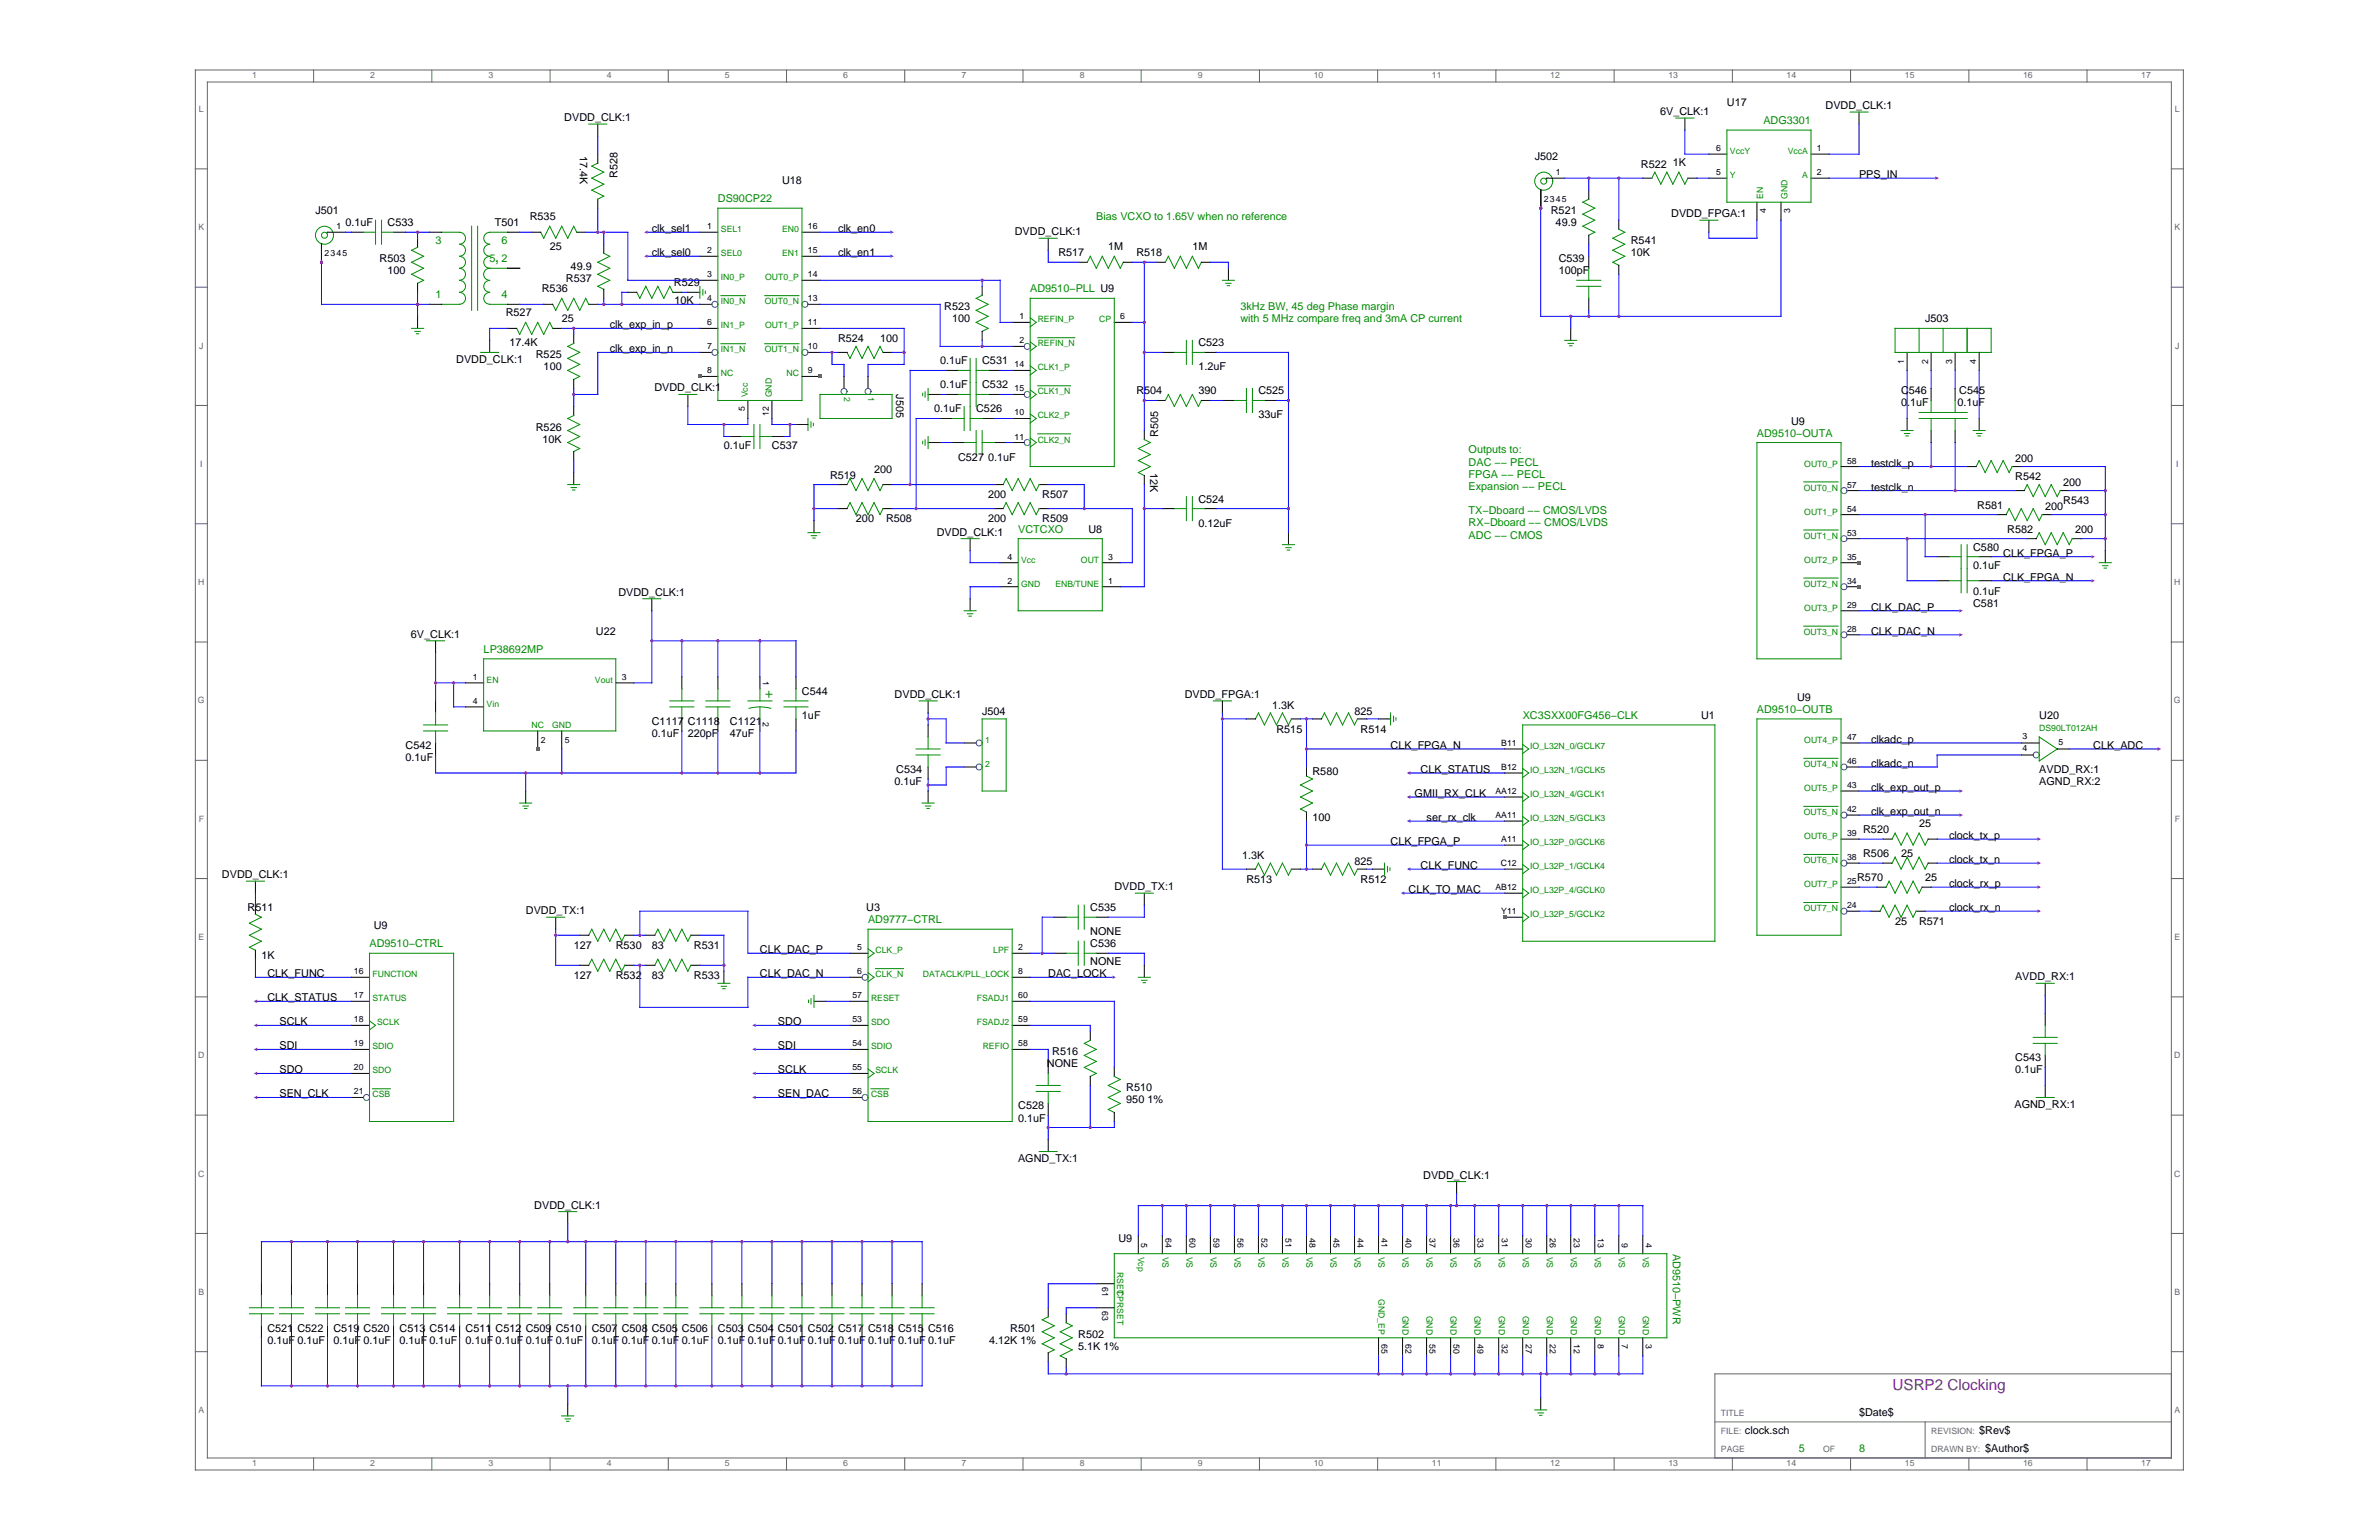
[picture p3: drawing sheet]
<svg xmlns="http://www.w3.org/2000/svg" width="432mm" height="279mm" viewBox="0 0 432 279" stroke-linecap="round" stroke-linejoin="round" font-family="sans-serif">
<defs><g id="words">
<text font-size="3" fill="#008b00" x="89.8" y="47.6">,</text>
<text font-size="2.8" fill="#f00" x="343.5" y="252.2">USRP2 Clocking</text>
<g font-size="2">
<text x="102.4" y="22">DVDD_CLK:1</text>
<text x="301.3" y="20.9">6V_CLK:1</text>
<text x="313.4" y="19.2">U17</text>
<text x="331.4" y="19.8">DVDD_CLK:1</text>
<text x="105.2" y="28.3" transform="rotate(90 105.2 28.3)">17.4K</text>
<text x="278.6" y="29.1">J502</text>
<text x="112.1" y="32.3" transform="rotate(-90 112.1 32.3)">R528</text>
<text x="142" y="33.4">U18</text>
<text x="297.8" y="30.5">R522</text>
<text x="303.6" y="30.1">1K</text>
<text x="337.4" y="32.3">PPS_IN</text>
<text x="57.3" y="38.9">J501</text>
<text x="62.7" y="41">0.1uF</text>
<text x="70.3" y="41">C533</text>
<text x="89.8" y="41">T501</text>
<text x="96.2" y="40">R535</text>
<text x="281.5" y="38.9">R521</text>
<text x="282.4" y="41">49.9</text>
<text x="303.3" y="39.4">DVDD_FPGA:1</text>
<text x="68.9" y="47.6">R503</text>
<text x="99.8" y="45.4">25</text>
<text x="118.3" y="42.1">clk_sel1</text>
<text x="118.3" y="46.5">clk_sel0</text>
<text x="152.1" y="46.5">clk_en1</text>
<text x="152.1" y="42.1">clk_en0</text>
<text x="184.2" y="42.7">DVDD_CLK:1</text>
<text x="192.1" y="46.5">R517</text>
<text x="201.2" y="45.4">1M</text>
<text x="206.3" y="46.5">R518</text>
<text x="216.4" y="45.4">1M</text>
<text x="282.9" y="47.6">C539</text>
<text x="296" y="44.3">R541</text>
<text x="296" y="46.5">10K</text>
<text x="70.3" y="49.8">100</text>
<text x="98.3" y="53">R536</text>
<text x="102.7" y="51.2">R537</text>
<text x="103.6" y="49">49.9</text>
<text x="122.3" y="51.9">R529</text>
<text x="282.9" y="49.8">100pF</text>
<text x="91.8" y="57.4">R527</text>
<text x="101.9" y="58.5">25</text>
<text x="110.7" y="59.6">clk_exp_in_p</text>
<text x="122.4" y="55.2">10K</text>
<text x="171.4" y="56.3">R523</text>
<text x="172.8" y="58.5">100</text>
<text x="349.4" y="58.5">J503</text>
<text x="82.8" y="65.9">DVDD_CLK:1</text>
<text x="92.5" y="62.8">17.4K</text>
<text x="97.3" y="65">R525</text>
<text x="110.7" y="63.9">clk_exp_in_n</text>
<text x="152.1" y="62.1">R524</text>
<text x="159.7" y="62">100</text>
<text x="217.5" y="62.8">C523</text>
<text x="98.7" y="67.2">100</text>
<text x="118.8" y="71">DVDD_CLK:1</text>
<text x="162.6" y="71.6" transform="rotate(90 162.6 71.6)">J505</text>
<text x="170.6" y="66.1">0.1uF</text>
<text x="170.6" y="70.5">0.1uF</text>
<text x="178.3" y="66.1">C531</text>
<text x="178.3" y="70.5">C532</text>
<text x="206.3" y="71.6">R504</text>
<text x="217.5" y="71.6">390</text>
<text x="217.5" y="67.2">1.2uF</text>
<text x="228.4" y="71.6">C525</text>
<text x="345.1" y="71.6">C546</text>
<text x="355.6" y="71.6">C545</text>
<text x="169.5" y="74.8">0.1uF</text>
<text x="177.2" y="74.8">C526</text>
<text x="228.4" y="75.9">33uF</text>
<text x="325.1" y="77">U9</text>
<text x="345.1" y="73.7">0.1uF</text>
<text x="355.3" y="73.7">0.1uF</text>
<text x="97.3" y="78.1">R526</text>
<text x="98.5" y="80.3">10K</text>
<text x="131.4" y="81.4">0.1uF</text>
<text x="140.1" y="81.4">C537</text>
<text x="173.9" y="83.6">C527 0.1uF</text>
<text x="210.2" y="79.2" transform="rotate(-90 210.2 79.2)">R505</text>
<text x="365.8" y="83.8">200</text>
<text x="150.7" y="86.8">R519</text>
<text x="158.6" y="85.7">200</text>
<text x="208.8" y="85.7" transform="rotate(90 208.8 85.7)">12K</text>
<text x="339.6" y="84.6">testclk_p</text>
<text x="339.6" y="89">testclk_n</text>
<text x="365.8" y="87.2">R542</text>
<text x="374.5" y="88.2">200</text>
<text x="155.4" y="94.7">200</text>
<text x="160.8" y="94.8">R508</text>
<text x="179.3" y="90.4">200</text>
<text x="179.3" y="94.7">200</text>
<text x="189.2" y="90.4">R507</text>
<text x="189.2" y="94.8">R509</text>
<text x="217.5" y="91.2">C524</text>
<text x="217.5" y="95.5">0.12uF</text>
<text x="358.9" y="92.3">R581</text>
<text x="371.2" y="92.6">200</text>
<text x="374.5" y="91.5">R543</text>
<text x="170" y="97.2">DVDD_CLK:1</text>
<text x="197.6" y="96.6">U8</text>
<text x="358.1" y="99.9">C580</text>
<text x="363.6" y="101">CLK_FPGA_P</text>
<text x="364.3" y="96.6">R582</text>
<text x="376.7" y="96.6">200</text>
<text x="358.1" y="103.2">0.1uF</text>
<text x="358.1" y="107.9">0.1uF</text>
<text x="363.6" y="105.4">CLK_FPGA_N</text>
<text x="112.2" y="108.1">DVDD_CLK:1</text>
<text x="339.6" y="110.8">CLK_DAC_P</text>
<text x="358.1" y="110.1">C581</text>
<text x="74.6" y="115.7">6V_CLK:1</text>
<text x="108.2" y="115.2">U22</text>
<text x="339.6" y="115.2">CLK_DAC_N</text>
<text x="118.3" y="131.5">C1117</text>
<text x="124.8" y="131.5">C1118</text>
<text x="132.5" y="131.5">C1121</text>
<text x="145.6" y="126.1">C544</text>
<text x="145.6" y="130.4">1uF</text>
<text x="162.4" y="126.6">DVDD_CLK:1</text>
<text x="178.3" y="129.7">J504</text>
<text x="215" y="126.6">DVDD_FPGA:1</text>
<text x="230.9" y="128.6">1.3K</text>
<text x="245.8" y="129.6">825</text>
<text x="308.7" y="130.4">U1</text>
<text x="326.2" y="127.2">U9</text>
<text x="370.1" y="130.4">U20</text>
<text x="73.6" y="135.9">C542</text>
<text x="118.3" y="133.7">0.1uF</text>
<text x="124.8" y="133.7">220pF</text>
<text x="132.5" y="133.7">47uF</text>
<text x="231.7" y="132.9">R515</text>
<text x="246.9" y="132.9">R514</text>
<text x="252.4" y="135.9">CLK_FPGA_N</text>
<text x="339.6" y="134.8">clkadc_p</text>
<text x="379.9" y="135.9">CLK_ADC</text>
<text x="73.6" y="138.1">0.1uF</text>
<text x="162.3" y="142.4">0.1uF</text>
<text x="162.7" y="140.2">C534</text>
<text x="238.2" y="140.6">R580</text>
<text x="257.8" y="140.2">CLK_STATUS</text>
<text x="339.6" y="143.5">clk_exp_out_p</text>
<text x="339.6" y="139.2">clkadc_n</text>
<text x="370.1" y="140.2">AVDD_RX:1</text>
<text x="370.1" y="142.4">AGND_RX:2</text>
<text x="238.2" y="149">100</text>
<text x="256.8" y="144.6">GMII_RX_CLK</text>
<text x="258.9" y="149">ser_rx_clk</text>
<text x="339.6" y="147.9">clk_exp_out_n</text>
<text x="225.5" y="155.8">1.3K</text>
<text x="252.4" y="153.3">CLK_FPGA_P</text>
<text x="338.2" y="155.5">R506</text>
<text x="338.2" y="151.1">R520</text>
<text x="345.1" y="155.5">25</text>
<text x="348.3" y="150.1">25</text>
<text x="353.8" y="152.2">clock_tx_p</text>
<text x="40.3" y="159.3">DVDD_CLK:1</text>
<text x="202.3" y="161.5">DVDD_TX:1</text>
<text x="226.2" y="160.2">R513</text>
<text x="245.8" y="156.9">825</text>
<text x="246.9" y="160.2">R512</text>
<text x="257.8" y="157.7">CLK_FUNC</text>
<text x="337.1" y="159.9">R570</text>
<text x="349.4" y="159.9">25</text>
<text x="353.8" y="156.6">clock_tx_n</text>
<text x="353.8" y="161">clock_rx_p</text>
<text x="44.9" y="165.3">R511</text>
<text x="95.5" y="165.9">DVDD_TX:1</text>
<text x="157.2" y="165.3">U3</text>
<text x="197.9" y="165.3">C535</text>
<text x="255.7" y="162">CLK_TO_MAC</text>
<text x="344" y="167.8">25</text>
<text x="348.3" y="167.8">R571</text>
<text x="353.8" y="165.3">clock_rx_n</text>
<text x="67.8" y="168.6">U9</text>
<text x="104.1" y="172.1">127</text>
<text x="111.8" y="172.2">R530</text>
<text x="118.3" y="172.1">83</text>
<text x="125.9" y="172.2">R531</text>
<text x="137.9" y="172.9">CLK_DAC_P</text>
<text x="197.9" y="171.9">C536</text>
<text x="197.9" y="169.7">NONE</text>
<text x="47.4" y="174">1K</text>
<text x="48.5" y="177.3">CLK_FUNC</text>
<text x="104.1" y="177.6">127</text>
<text x="111.8" y="177.6">R532</text>
<text x="118.3" y="177.6">83</text>
<text x="125.9" y="177.6">R533</text>
<text x="137.9" y="177.3">CLK_DAC_N</text>
<text x="190.3" y="177.3">DAC_LOCK</text>
<text x="197.9" y="175.1">NONE</text>
<text x="365.7" y="177.9">AVDD_RX:1</text>
<text x="48.5" y="181.7">CLK_STATUS</text>
<text x="50.7" y="186">SCLK</text>
<text x="50.7" y="190.4">SDI</text>
<text x="141.2" y="186">SDO</text>
<text x="141.2" y="190.4">SDI</text>
<text x="191" y="191.5">R516</text>
<text x="50.7" y="194.8">SDO</text>
<text x="141.2" y="194.8">SCLK</text>
<text x="190" y="193.7">NONE</text>
<text x="365.8" y="192.6">C543</text>
<text x="365.8" y="194.8">0.1uF</text>
<text x="50.7" y="199.1">SEN_CLK</text>
<text x="141.2" y="199.1">SEN_DAC</text>
<text x="184.8" y="201.3">C528</text>
<text x="184.8" y="203.5">0.1uF</text>
<text x="204.4" y="198">R510</text>
<text x="204.4" y="200.2">950 1%</text>
<text x="365.6" y="201.1">AGND_RX:1</text>
<text x="184.8" y="210.9">AGND_TX:1</text>
<text x="258.3" y="213.8">DVDD_CLK:1</text>
<text x="97" y="219.3">DVDD_CLK:1</text>
<text x="203" y="225.3">U9</text>
<text x="48.5" y="241.6">C521</text>
<text x="48.5" y="243.8">0.1uF 0.1uF</text>
<text x="54" y="241.6">C522</text>
<text x="60.5" y="241.6">C519</text>
<text x="60.5" y="243.8">0.1uF 0.1uF</text>
<text x="66" y="241.6">C520</text>
<text x="72.5" y="241.6">C513</text>
<text x="72.5" y="243.8">0.1uF 0.1uF</text>
<text x="78" y="241.6">C514</text>
<text x="84.5" y="241.6">C511</text>
<text x="84.5" y="243.8">0.1uF 0.1uF 0.1uF 0.1uF</text>
<text x="90" y="241.6">C512</text>
<text x="95.4" y="241.6">C509</text>
<text x="100.9" y="241.6">C510</text>
<text x="107.4" y="241.6">C507</text>
<text x="107.4" y="243.8">0.1uF 0.1uF 0.1uF 0.1uF</text>
<text x="112.9" y="241.6">C508</text>
<text x="118.3" y="241.6">C505</text>
<text x="123.8" y="241.6">C506</text>
<text x="130.3" y="241.6">C503</text>
<text x="130.3" y="243.8">0.1uF 0.1uF 0.1uF 0.1uF 0.1uF 0.1uF 0.1uF 0.1uF</text>
<text x="135.8" y="241.6">C504</text>
<text x="141.2" y="241.6">C501</text>
<text x="146.7" y="241.6">C502</text>
<text x="152.1" y="241.6">C517</text>
<text x="157.6" y="241.6">C518</text>
<text x="163" y="241.6">C515</text>
<text x="168.5" y="241.6">C516</text>
<text x="179.5" y="243.8">4.12K 1%</text>
<text x="183.4" y="241.6">R501</text>
<text x="195.7" y="242.7">R502</text>
<text x="195.7" y="244.9">5.1K 1%</text>
<text x="337.4" y="256.9">$Date$</text>
<text x="316.7" y="260.2">clock.sch</text>
<text x="359.2" y="260.2">$Rev$</text>
<text x="360.3" y="263.4">$Author$</text>
</g>
<g font-size="2" fill="#008b00">
<text x="320.1" y="22.5">ADG3301</text>
<text x="130.3" y="36.7">DS90CP22</text>
<text x="199" y="40">Bias VCXO to 1.65V when no reference</text>
<text x="79.1" y="44.3">3</text>
<text x="88.9" y="47.6">5</text>
<text x="91.1" y="44.3">6</text>
<text x="91.1" y="47.6">2</text>
<text x="187" y="53">AD9510−PLL U9</text>
<text x="79.1" y="54.1">1</text>
<text x="91.1" y="54.1">4</text>
<text x="225.1" y="56.3">3kHz BW, 45 deg Phase margin</text>
<text x="225.1" y="58.5">with 5 MHz compare freq and 3mA CP current</text>
<text x="266.6" y="82.3">Outputs to:</text>
<text x="318.9" y="79.2">AD9510−OUTA</text>
<text x="266.6" y="84.5">DAC −− PECL</text>
<text x="266.6" y="86.7">FPGA −− PECL</text>
<text x="266.6" y="88.9">Expansion −− PECL</text>
<text x="266.6" y="93.3">TX−Dboard −− CMOS/LVDS</text>
<text x="266.6" y="95.5">RX−Dboard −− CMOS/LVDS</text>
<text x="184.8" y="96.6">VCTCXO</text>
<text x="266.6" y="97.7">ADC −− CMOS</text>
<text x="87.8" y="118.4">LP38692MP</text>
<text x="276.4" y="130.4">XC3SXX00FG456−CLK</text>
<text x="318.9" y="129.3">AD9510−OUTB</text>
<text x="157.6" y="167.5">AD9777−CTRL</text>
<text x="67.1" y="171.9">AD9510−CTRL</text>
<text x="303.6" y="227.5" transform="rotate(90 303.6 227.5)">AD9510−PWR</text>
<text x="326.5" y="263.4">5</text>
<text x="337.4" y="263.4">8</text>
</g>
<g font-size="1.6" fill="#666">
<text x="45.7" y="14.2">1</text>
<text x="67.2" y="14.2">2</text>
<text x="88.7" y="14.2">3</text>
<text x="110.1" y="14.2">4</text>
<text x="131.6" y="14.2">5</text>
<text x="153" y="14.2">6</text>
<text x="174.5" y="14.2">7</text>
<text x="196" y="14.2">8</text>
<text x="217.4" y="14.2">9</text>
<text x="238.4" y="14.2">10</text>
<text x="259.9" y="14.2">11</text>
<text x="281.4" y="14.2">12</text>
<text x="302.8" y="14.2">13</text>
<text x="324.3" y="14.2">14</text>
<text x="345.7" y="14.2">15</text>
<text x="367.2" y="14.2">16</text>
<text x="388.7" y="14.2">17</text>
<text x="36.1" y="20.3">L</text>
<text x="394.8" y="20.3">L</text>
<text x="36" y="41.8">K</text>
<text x="394.7" y="41.8">K</text>
<text x="36.2" y="63.2">J</text>
<text x="394.8" y="63.2">J</text>
<text x="36.3" y="84.7">I</text>
<text x="395" y="84.7">I</text>
<text x="36" y="106.2">H</text>
<text x="394.6" y="106.2">H</text>
<text x="35.9" y="127.6">G</text>
<text x="394.6" y="127.6">G</text>
<text x="36.1" y="149.1">F</text>
<text x="394.7" y="149.1">F</text>
<text x="36" y="170.5">E</text>
<text x="394.7" y="170.5">E</text>
<text x="36" y="192">D</text>
<text x="394.6" y="192">D</text>
<text x="36" y="213.5">C</text>
<text x="394.6" y="213.5">C</text>
<text x="36" y="234.9">B</text>
<text x="394.7" y="234.9">B</text>
<text x="36" y="256.4">A</text>
<text x="312.4" y="256.9">TITLE</text>
<text x="394.7" y="256.4">A</text>
<text x="312.4" y="260.2">FILE:</text>
<text x="312.4" y="263.4">PAGE</text>
<text x="330.9" y="263.4">OF</text>
<text x="350.5" y="260.2">REVISION:</text>
<text x="350.5" y="263.4">DRAWN BY:</text>
<text x="45.7" y="266">1</text>
<text x="67.2" y="266">2</text>
<text x="88.7" y="266">3</text>
<text x="110.1" y="266">4</text>
<text x="131.6" y="266">5</text>
<text x="153" y="266">6</text>
<text x="174.5" y="266">7</text>
<text x="196" y="266">8</text>
<text x="217.4" y="266">9</text>
<text x="238.4" y="266">10</text>
<text x="259.9" y="266">11</text>
<text x="281.4" y="266">12</text>
<text x="302.8" y="266">13</text>
<text x="324.3" y="266">14</text>
<text x="345.7" y="266">15</text>
<text x="367.2" y="266">16</text>
<text x="388.7" y="266">17</text>
</g>
<g font-size="1.6">
<text x="311.5" y="27.4">6</text>
<text x="329.8" y="27.4">1</text>
<text x="282.4" y="31.8">1</text>
<text x="311.5" y="31.8">5</text>
<text x="329.8" y="31.8">2</text>
<text x="61.1" y="41.6">1</text>
<text x="128.3" y="41.6">1</text>
<text x="146.7" y="41.6">16</text>
<text x="280.2" y="36.7">2345</text>
<text x="320.5" y="38.6" transform="rotate(-90 320.5 38.6)">4</text>
<text x="324.9" y="38.6" transform="rotate(-90 324.9 38.6)">3</text>
<text x="58.9" y="46.5">2345</text>
<text x="128.3" y="45.9">2</text>
<text x="146.7" y="45.9">15</text>
<text x="128.3" y="50.3">3</text>
<text x="146.7" y="50.3">14</text>
<text x="128.3" y="54.7">4</text>
<text x="128.3" y="59">6</text>
<text x="146.7" y="54.7">13</text>
<text x="146.7" y="59">11</text>
<text x="185" y="57.9">1</text>
<text x="203.3" y="57.9">6</text>
<text x="128.3" y="63.4">7</text>
<text x="146.7" y="63.4">10</text>
<text x="185" y="62.3">2</text>
<text x="128.3" y="67.8">8</text>
<text x="146.7" y="67.8">9</text>
<text x="184.1" y="66.7">14</text>
<text x="184.1" y="71">15</text>
<text x="345.6" y="66.1" transform="rotate(-90 345.6 66.1)">1</text>
<text x="350" y="66.1" transform="rotate(-90 350 66.1)">2</text>
<text x="354.3" y="66.1" transform="rotate(-90 354.3 66.1)">3</text>
<text x="358.7" y="66.1" transform="rotate(-90 358.7 66.1)">4</text>
<text x="135.2" y="74.6" transform="rotate(-90 135.2 74.6)">5</text>
<text x="139.6" y="75.5" transform="rotate(-90 139.6 75.5)">12</text>
<text x="184.1" y="75.4">10</text>
<text x="184.1" y="79.7">11</text>
<text x="335.2" y="84.1">58</text>
<text x="335.2" y="88.5">57</text>
<text x="335.2" y="92.8">54</text>
<text x="182.8" y="101.5">4</text>
<text x="201.2" y="101.5">3</text>
<text x="335.2" y="97.2">53</text>
<text x="335.2" y="101.5">35</text>
<text x="182.8" y="105.9">2</text>
<text x="201.2" y="105.9">1</text>
<text x="335.2" y="105.9">34</text>
<text x="335.2" y="110.3">29</text>
<text x="335.2" y="114.6">28</text>
<text x="85.8" y="123.3">1</text>
<text x="112.9" y="123.3">3</text>
<text x="138.5" y="123.6" transform="rotate(90 138.5 123.6)">1</text>
<text x="85.8" y="127.7">4</text>
<text x="138.5" y="131" transform="rotate(90 138.5 131)">2</text>
<text x="98.1" y="134.8">2</text>
<text x="102.5" y="134.8">5</text>
<text x="272.5" y="135.3">B11</text>
<text x="335.2" y="134.2">47</text>
<text x="367.1" y="134.1">3</text>
<text x="367.1" y="136.3">4</text>
<text x="373.6" y="135.2">5</text>
<text x="272.5" y="139.7">B12</text>
<text x="335.2" y="138.6">46</text>
<text x="335.2" y="143">43</text>
<text x="271.4" y="144.1">AA12</text>
<text x="271.4" y="148.4">AA11</text>
<text x="335.2" y="147.3">42</text>
<text x="272.5" y="152.8">A11</text>
<text x="335.2" y="151.7">39</text>
<text x="271.4" y="161.5">AB12</text>
<text x="272.4" y="157.1">C12</text>
<text x="335.2" y="156.1">38</text>
<text x="335.2" y="160.4">25</text>
<text x="272.5" y="165.9">Y11</text>
<text x="335.2" y="164.8">24</text>
<text x="155.6" y="172.4">5</text>
<text x="184.8" y="172.4">2</text>
<text x="64.2" y="176.8">16</text>
<text x="155.6" y="176.8">6</text>
<text x="184.8" y="176.8">8</text>
<text x="64.2" y="181.1">17</text>
<text x="64.2" y="185.5">18</text>
<text x="154.7" y="181.1">57</text>
<text x="154.7" y="185.5">53</text>
<text x="184.8" y="181.1">60</text>
<text x="184.8" y="185.5">59</text>
<text x="64.2" y="189.8">19</text>
<text x="154.7" y="189.8">54</text>
<text x="184.8" y="189.8">58</text>
<text x="64.2" y="194.2">20</text>
<text x="154.7" y="194.2">55</text>
<text x="64.2" y="198.6">21</text>
<text x="154.7" y="198.6">56</text>
<text x="207.2" y="225.5" transform="rotate(90 207.2 225.5)">5</text>
<text x="211.5" y="224.6" transform="rotate(90 211.5 224.6)">64</text>
<text x="215.9" y="224.6" transform="rotate(90 215.9 224.6)">60</text>
<text x="220.2" y="224.6" transform="rotate(90 220.2 224.6)">59</text>
<text x="224.6" y="224.6" transform="rotate(90 224.6 224.6)">56</text>
<text x="229" y="224.6" transform="rotate(90 229 224.6)">52</text>
<text x="233.3" y="224.6" transform="rotate(90 233.3 224.6)">51</text>
<text x="237.7" y="224.6" transform="rotate(90 237.7 224.6)">48</text>
<text x="242" y="224.6" transform="rotate(90 242 224.6)">45</text>
<text x="246.4" y="224.6" transform="rotate(90 246.4 224.6)">44</text>
<text x="250.8" y="224.6" transform="rotate(90 250.8 224.6)">41</text>
<text x="255.1" y="224.6" transform="rotate(90 255.1 224.6)">40</text>
<text x="259.5" y="224.6" transform="rotate(90 259.5 224.6)">37</text>
<text x="263.8" y="224.6" transform="rotate(90 263.8 224.6)">36</text>
<text x="268.2" y="224.6" transform="rotate(90 268.2 224.6)">33</text>
<text x="272.6" y="224.6" transform="rotate(90 272.6 224.6)">31</text>
<text x="276.9" y="224.6" transform="rotate(90 276.9 224.6)">30</text>
<text x="281.3" y="224.6" transform="rotate(90 281.3 224.6)">26</text>
<text x="285.6" y="224.6" transform="rotate(90 285.6 224.6)">23</text>
<text x="290" y="224.6" transform="rotate(90 290 224.6)">13</text>
<text x="294.4" y="225.5" transform="rotate(90 294.4 225.5)">9</text>
<text x="298.7" y="225.5" transform="rotate(90 298.7 225.5)">4</text>
<text x="200.1" y="233.5" transform="rotate(90 200.1 233.5)">61</text>
<text x="200.1" y="237.8" transform="rotate(90 200.1 237.8)">63</text>
<text x="250.8" y="243.8" transform="rotate(90 250.8 243.8)">65</text>
<text x="255.1" y="243.8" transform="rotate(90 255.1 243.8)">62</text>
<text x="259.5" y="243.8" transform="rotate(90 259.5 243.8)">55</text>
<text x="263.8" y="243.8" transform="rotate(90 263.8 243.8)">50</text>
<text x="268.2" y="243.8" transform="rotate(90 268.2 243.8)">49</text>
<text x="272.6" y="243.8" transform="rotate(90 272.6 243.8)">32</text>
<text x="276.9" y="243.8" transform="rotate(90 276.9 243.8)">27</text>
<text x="281.3" y="243.8" transform="rotate(90 281.3 243.8)">22</text>
<text x="285.6" y="243.8" transform="rotate(90 285.6 243.8)">12</text>
<text x="290" y="243.8" transform="rotate(90 290 243.8)">8</text>
<text x="294.4" y="243.8" transform="rotate(90 294.4 243.8)">7</text>
<text x="298.7" y="243.8" transform="rotate(90 298.7 243.8)">3</text>
</g>
<g font-size="1.6" fill="#008b00">
<text x="314" y="28">VccY</text>
<text x="324.5" y="28">VccA</text>
<text x="314" y="32.3">Y</text>
<text x="327.1" y="32.3">A</text>
<text x="320" y="36.1" transform="rotate(-90 320 36.1)">EN</text>
<text x="324.4" y="36.1" transform="rotate(-90 324.4 36.1)">GND</text>
<text x="130.8" y="42.1">SEL1</text>
<text x="130.8" y="46.5">SEL0</text>
<text x="142" y="42.1">EN0</text>
<text x="142" y="46.5">EN1</text>
<text x="130.8" y="50.9">IN0_P</text>
<text x="138.9" y="50.9">OUT0_P</text>
<text x="130.8" y="55.2">IN0_N</text>
<text x="130.8" y="59.6">IN1_P</text>
<text x="138.8" y="55.2">OUT0_N</text>
<text x="138.9" y="59.6">OUT1_P</text>
<text x="188.3" y="58.5">REFIN_P</text>
<text x="199.5" y="58.5">CP</text>
<text x="130.8" y="63.9">IN1_N</text>
<text x="138.8" y="63.9">OUT1_N</text>
<text x="188.3" y="62.8">REFIN_N</text>
<text x="130.8" y="68.3">NC</text>
<text x="142.7" y="68.3">NC</text>
<text x="188.3" y="67.2">CLK1_P</text>
<text x="188.3" y="71.6">CLK1_N</text>
<text x="135.8" y="72.1" transform="rotate(-90 135.8 72.1)">Vcc</text>
<text x="140.1" y="72.1" transform="rotate(-90 140.1 72.1)">GND</text>
<text x="153.2" y="72.1" transform="rotate(90 153.2 72.1)">2</text>
<text x="157.6" y="72.1" transform="rotate(90 157.6 72.1)">1</text>
<text x="188.3" y="75.9">CLK2_P</text>
<text x="188.3" y="80.3">CLK2_N</text>
<text x="327.4" y="89">OUT0_N</text>
<text x="327.5" y="84.6">OUT0_P</text>
<text x="327.5" y="93.4">OUT1_P</text>
<text x="327.4" y="97.7">OUT1_N</text>
<text x="185.4" y="102.1">Vcc</text>
<text x="185.4" y="106.5">GND</text>
<text x="191.6" y="106.5">ENB/TUNE</text>
<text x="196.2" y="102.1">OUT</text>
<text x="327.4" y="106.5">OUT2_N</text>
<text x="327.5" y="102.1">OUT2_P</text>
<text x="327.5" y="110.8">OUT3_P</text>
<text x="327.4" y="115.2">OUT3_N</text>
<text x="88.3" y="123.9">EN</text>
<text x="108" y="123.9">Vout</text>
<text x="88.3" y="128.3">Vin</text>
<text x="96.5" y="132.1">NC</text>
<text x="100.2" y="132.1">GND</text>
<text x="178.8" y="134.8">1</text>
<text x="277.7" y="135.9">IO_L32N_0/GCLK7</text>
<text x="327.5" y="134.8">OUT4_P</text>
<text x="370.1" y="132.6">DS90LT012AH</text>
<text x="178.8" y="139.2">2</text>
<text x="277.7" y="140.2">IO_L32N_1/GCLK5</text>
<text x="327.4" y="139.2">OUT4_N</text>
<text x="327.5" y="143.5">OUT5_P</text>
<text x="277.7" y="144.6">IO_L32N_4/GCLK1</text>
<text x="277.7" y="149">IO_L32N_5/GCLK3</text>
<text x="327.4" y="147.9">OUT5_N</text>
<text x="277.7" y="153.3">IO_L32P_0/GCLK6</text>
<text x="327.5" y="152.2">OUT6_P</text>
<text x="277.7" y="157.7">IO_L32P_1/GCLK4</text>
<text x="327.4" y="156.6">OUT6_N</text>
<text x="327.5" y="161">OUT7_P</text>
<text x="277.7" y="162">IO_L32P_4/GCLK0</text>
<text x="277.7" y="166.4">IO_L32P_5/GCLK2</text>
<text x="327.4" y="165.3">OUT7_N</text>
<text x="158.9" y="172.9">CLK_P</text>
<text x="180.3" y="172.9">LPF</text>
<text x="67.6" y="177.3">FUNCTION</text>
<text x="158.9" y="177.3">CLK_N</text>
<text x="167.5" y="177.3">DATACLK/PLL_LOCK</text>
<text x="67.6" y="181.7">STATUS</text>
<text x="158.1" y="181.7">RESET</text>
<text x="177.3" y="181.7">FSADJ1</text>
<text x="67.6" y="190.4">SDIO</text>
<text x="68.4" y="186">SCLK</text>
<text x="158.1" y="186">SDO</text>
<text x="158.1" y="190.4">SDIO</text>
<text x="177.3" y="186">FSADJ2</text>
<text x="178.4" y="190.4">REFIO</text>
<text x="67.6" y="194.8">SDO</text>
<text x="158.9" y="194.8">SCLK</text>
<text x="67.6" y="199.1">CSB</text>
<text x="158.1" y="199.1">CSB</text>
<text x="202.8" y="230.8" transform="rotate(90 202.8 230.8)">RSET</text>
<text x="206.6" y="228" transform="rotate(90 206.6 228)">Vcp</text>
<text x="211" y="228" transform="rotate(90 211 228)">VS</text>
<text x="215.3" y="228" transform="rotate(90 215.3 228)">VS</text>
<text x="219.7" y="228" transform="rotate(90 219.7 228)">VS</text>
<text x="224.1" y="228" transform="rotate(90 224.1 228)">VS</text>
<text x="228.4" y="228" transform="rotate(90 228.4 228)">VS</text>
<text x="232.8" y="228" transform="rotate(90 232.8 228)">VS</text>
<text x="237.1" y="228" transform="rotate(90 237.1 228)">VS</text>
<text x="241.5" y="228" transform="rotate(90 241.5 228)">VS</text>
<text x="245.9" y="228" transform="rotate(90 245.9 228)">VS</text>
<text x="250.2" y="228" transform="rotate(90 250.2 228)">VS</text>
<text x="254.6" y="228" transform="rotate(90 254.6 228)">VS</text>
<text x="258.9" y="228" transform="rotate(90 258.9 228)">VS</text>
<text x="263.3" y="228" transform="rotate(90 263.3 228)">VS</text>
<text x="267.7" y="228" transform="rotate(90 267.7 228)">VS</text>
<text x="272" y="228" transform="rotate(90 272 228)">VS</text>
<text x="276.4" y="228" transform="rotate(90 276.4 228)">VS</text>
<text x="280.7" y="228" transform="rotate(90 280.7 228)">VS</text>
<text x="285.1" y="228" transform="rotate(90 285.1 228)">VS</text>
<text x="289.5" y="228" transform="rotate(90 289.5 228)">VS</text>
<text x="293.8" y="228" transform="rotate(90 293.8 228)">VS</text>
<text x="298.2" y="228" transform="rotate(90 298.2 228)">VS</text>
<text x="202.8" y="234.1" transform="rotate(90 202.8 234.1)">CPRSET</text>
<text x="250.2" y="235.7" transform="rotate(90 250.2 235.7)">GND_EP</text>
<text x="254.6" y="238.7" transform="rotate(90 254.6 238.7)">GND</text>
<text x="258.9" y="238.7" transform="rotate(90 258.9 238.7)">GND</text>
<text x="263.3" y="238.7" transform="rotate(90 263.3 238.7)">GND</text>
<text x="267.7" y="238.7" transform="rotate(90 267.7 238.7)">GND</text>
<text x="272" y="238.7" transform="rotate(90 272 238.7)">GND</text>
<text x="276.4" y="238.7" transform="rotate(90 276.4 238.7)">GND</text>
<text x="280.7" y="238.7" transform="rotate(90 280.7 238.7)">GND</text>
<text x="285.1" y="238.7" transform="rotate(90 285.1 238.7)">GND</text>
<text x="289.5" y="238.7" transform="rotate(90 289.5 238.7)">GND</text>
<text x="293.8" y="238.7" transform="rotate(90 293.8 238.7)">GND</text>
<text x="298.2" y="238.7" transform="rotate(90 298.2 238.7)">GND</text>
</g>
</g></defs>
<g fill="none" stroke="#000" stroke-width=".18">
<path d="M334.2 84.6h3.2M334.2 93.4h3.2M335.2 89h2.2M335.2 97.7h2.2M334.2 102.1h3.2M334.2 110.8h3.2M335.2 106.5h2.2M335.2 115.2h2.2M63.8 177.3h3.3M63.8 181.7h3.3M63.8 186h3.3M63.8 190.4h3.3"/>
<path d="M63.8 194.8h3.3M63.8 199.1h2.2"/>
</g>
<path d="M318.9 80.3h15.3v39.2h-15.3zM327.4 87.4h6.2M327.4 96.2h6.2M327.4 104.9h6.2M327.4 113.6h6.2M67.1 172.9h15.2v30.6h-15.2zM67.1 185.2l1.1 .8-1.1 .8M67.6 197.5h3.3" fill="none" stroke="#008b00" stroke-width=".18"/>
<g fill="none" stroke="#008b8b" stroke-width=".18">
<circle cx="334.7" cy="89" r=".55"/>
<circle cx="334.7" cy="97.7" r=".55"/>
<circle cx="334.7" cy="106.5" r=".55"/>
<circle cx="334.7" cy="115.2" r=".55"/>
<circle cx="66.5" cy="199.1" r=".55"/>
</g>
<g fill="#f00">
<path d="M337.1 101.8h.7v.6h-.7z"/>
<path d="M337.1 106.1h.7v.7h-.7z"/>
</g>
<g fill="none" stroke="#000" stroke-width=".18">
<path d="M58.4 44.3v3.3M59.4 42.1h3.3M75.8 57.4v2.2M78 42.1h2.2M78 55.2h2.2M92.1 42.1h2.2M92.1 55.2h2.2M92.1 48.7h2.2M183.7 58.5h3.3M202.2 58.5h3.3M183.7 62.8h2.2M183.7 67.2h3.3"/>
<path d="M183.7 71.6h2.2M183.7 75.9h3.3M183.7 80.3h2.2M176.1 108.6v2.2M334.2 134.8h3.2M335.2 139.2h2.2M334.2 143.5h3.2M334.2 152.2h3.2M335.2 147.9h2.2M335.2 156.6h2.2M154.3 172.9h3.3M154.3 177.3h2.2"/>
<path d="M183.7 172.9h3.3M183.7 177.3h3.3M334.2 161h3.2M335.2 165.3h2.2M154.3 181.7h3.3M154.3 186h3.3M154.3 190.4h3.3M154.3 194.8h3.3M154.3 199.1h2.2M183.7 181.7h3.3M183.7 186h3.3M183.7 190.4h3.3"/>
<path d="M103 219.8v2.2M264.4 214.4v2.2M47.5 232.9v2.2M52.9 232.9v2.2M59.4 232.9v2.2M64.9 232.9v2.2M71.4 232.9v2.2M76.9 232.9v2.2M83.4 232.9v2.2M88.9 232.9v2.2M94.3 232.9v2.2M99.8 232.9v2.2"/>
<path d="M106.3 232.9v2.2M111.8 232.9v2.2M117.2 232.9v2.2M122.7 232.9v2.2M129.2 232.9v2.2M134.7 232.9v2.2M140.1 232.9v2.2M145.6 232.9v2.2M151 232.9v2.2M156.5 232.9v2.2M161.9 232.9v2.2M167.4 232.9v2.2"/>
<path d="M190.3 237.3v1.6M193.5 238.4v1.6M199 232.9h3.2M199 237.3h3.2M206.6 224.2v3.3M211 224.2v3.3M215.3 224.2v3.3M219.7 224.2v3.3M224.1 224.2v3.3M228.4 224.2v3.3M232.8 224.2v3.3M237.1 224.2v3.3"/>
<path d="M241.5 224.2v3.3M245.9 224.2v3.3M250.2 224.2v3.3M254.6 224.2v3.3M258.9 224.2v3.3M263.3 224.2v3.3M267.7 224.2v3.3M272 224.2v3.3M276.4 224.2v3.3M280.7 224.2v3.3M285.1 224.2v3.3M289.5 224.2v3.3"/>
<path d="M293.8 224.2v3.3M298.2 224.2v3.3M47.5 240.5v2.2M52.9 240.5v2.2M59.4 240.5v2.2M64.9 240.5v2.2M71.4 240.5v2.2M76.9 240.5v2.2M83.4 240.5v2.2M88.9 240.5v2.2M94.3 240.5v2.2M99.8 240.5v2.2"/>
<path d="M103 254.7v2.2M106.3 240.5v2.2M111.8 240.5v2.2M117.2 240.5v2.2M122.7 240.5v2.2M129.2 240.5v2.2M134.7 240.5v2.2M140.1 240.5v2.2M145.6 240.5v2.2M151 240.5v2.2M156.5 240.5v2.2M161.9 240.5v2.2"/>
<path d="M167.4 240.5v2.2M190.3 245.4v1.7M193.5 246.5v1.7M250.2 242.7v3.3M254.6 242.7v3.3M258.9 242.7v3.3M263.3 242.7v3.3M267.7 242.7v3.3M272 242.7v3.3M276.4 242.7v3.3M279.6 253.6v2.2M280.7 242.7v3.3"/>
<path d="M285.1 242.7v3.3M289.5 242.7v3.3M293.8 242.7v3.3M298.2 242.7v3.3"/>
</g>
<g fill="none" stroke="#008b00" stroke-width=".18">
<path d="M58.4 44.2v.1M59.4 42.1l-.1 .2M74.7 59.6h2.2M80.2 42.1l3.2 .1a1.07 1.07 0 0 1 1.1 1 1.07 1.07 0 0 1-1.1 1.1M80.2 55.2h3.2M83.4 44.3a1.07 1.07 0 0 1 1.1 1.1 1.07 1.07 0 0 1-1.1 1.1M83.4 46.5a1.07 1.07 0 0 1 1.1 1.1 1.07 1.07 0 0 1-1.1 1.1M83.4 48.7a1.07 1.07 0 0 1 1.1 1.1 1.07 1.07 0 0 1-1.1 1M83.4 50.9a1.07 1.07 0 0 1 1.1 1 1.07 1.07 0 0 1-1.1 1.1M83.4 53.1a1.07 1.07 0 0 1 1.1 1 1.07 1.07 0 0 1-1.1 1.1M85.6 41v15.3M86.7 41v15.3"/>
<path d="M88.9 44.3a1.07 1.07 0 0 0-1.1 1.1 1.07 1.07 0 0 0 1.1 1.1M88.9 46.5a1.07 1.07 0 0 0-1.1 1.1 1.07 1.07 0 0 0 1.1 1.1M88.9 53.1a1.07 1.07 0 0 0-1.1 1 1.07 1.07 0 0 0 1.1 1.1M88.9 55.2h3.2M92.1 42.1l-3.2 .1a1.07 1.07 0 0 0-1.1 1 1.07 1.07 0 0 0 1.1 1.1M92.1 48.7h-3.2a1.09 1.09 0 0 0-1.1 1.1 1.09 1.09 0 0 0 1.1 1.1 1.08 1.08 0 0 0-1.1 1 1.08 1.08 0 0 0 1.1 1.1M187 57.7l1.1 .8-1.1 .8M187 54.1h15.2v30.5h-15.2zM75.3 60.1h1M75.6 60.6h.4M187 62l1.1 .8-1.1 .9M187 66.4l1.1 .8-1.1 .8"/>
<path d="M187 70.7l1.1 .9-1.1 .8M187 75.1l1.1 .8-1.1 .8M187 79.5l1.1 .8-1.1 .8M188.3 61.3h6.8M188.3 70h6M188.3 78.7h6M175 110.8h2.2M175.6 111.4h1M175.9 111.8h.4M318.9 130.4h15.3v39.3h-15.3zM327.4 137.6h6.2M327.4 146.3h6.2"/>
<path d="M327.4 155h6.2M157.6 172.1l1 .8-1 .9M157.6 176.5l1 .8-1 .8M157.6 168.6h26.1v34.9h-26.1zM158.9 175.7h5.1M327.4 163.7h6.2M157.6 193.9l1 .9-1 .8M158.1 197.5h3.2M101.4 219.8h3.3M262.8 214.4h3.2M45.3 237.3h4.3M45.3 238.4h4.3"/>
<path d="M47.5 235.1v2.2M47.5 238.4v2.1M50.7 237.3h4.4M50.7 238.4h4.4M52.9 235.1v2.2M52.9 238.4v2.1M57.3 237.3h4.3M57.3 238.4h4.3M59.4 235.1v2.2M59.4 238.4v2.1M62.7 237.3h4.4M62.7 238.4h4.4"/>
<path d="M64.9 235.1v2.2M64.9 238.4v2.1M69.3 237.3h4.3M69.3 238.4h4.3M71.4 235.1v2.2M71.4 238.4v2.1M74.7 237.3h4.4M74.7 238.4h4.4M76.9 235.1v2.2M76.9 238.4v2.1M81.2 237.3h4.4M81.2 238.4h4.4"/>
<path d="M83.4 235.1v2.2M83.4 238.4v2.1M86.7 237.3h4.4M86.7 238.4h4.4M88.9 235.1v2.2M88.9 238.4v2.1M92.1 237.3h4.4M92.1 238.4h4.4M94.3 235.1v2.2M94.3 238.4v2.1M97.6 237.3h4.4M97.6 238.4h4.4"/>
<path d="M99.8 235.1v2.2M99.8 238.4v2.1M104.1 237.3h4.4M104.1 238.4h4.4M106.3 235.1v2.2M106.3 238.4v2.1M109.6 237.3h4.3M109.6 238.4h4.3M111.8 235.1v2.2M111.8 238.4v2.1M115 237.3h4.4M115 238.4h4.4"/>
<path d="M117.2 235.1v2.2M117.2 238.4v2.1M120.5 237.3h4.3M120.5 238.4h4.3M122.7 235.1v2.2M122.7 238.4v2.1M127 237.3h4.4M127 238.4h4.4M129.2 235.1v2.2M129.2 238.4v2.1M132.5 237.3h4.3M132.5 238.4h4.3"/>
<path d="M134.7 235.1v2.2M134.7 238.4v2.1M137.9 237.3h4.4M137.9 238.4h4.4M140.1 235.1v2.2M140.1 238.4v2.1M143.4 237.3h4.3M143.4 238.4h4.3M145.6 235.1v2.2M145.6 238.4v2.1M148.8 237.3h4.4M148.8 238.4h4.4"/>
<path d="M151 235.1v2.2M151 238.4v2.1M154.3 237.3h4.3M154.3 238.4h4.3M156.5 235.1v2.2M156.5 238.4v2.1M159.7 237.3h4.4M159.7 238.4h4.4M161.9 235.1v2.2M161.9 238.4v2.1M165.2 237.3h4.3M165.2 238.4h4.3"/>
<path d="M167.4 235.1v2.2M167.4 238.4v2.1M190.3 238.9l-1.1 .5 2.1 1.1-2.1 1.1 2.1 1.1-2.1 1.1 2.1 1.1-1 .5M193.5 240l1.1 .5-2.2 1.1 2.2 1.1-2.2 1.1 2.2 1.1-2.2 1.1 1.1 .5M202.2 227.5h100.3v15.2h-100.3zM102 256.9h2.1M102.6 257.4h.9M102.8 257.9h.5M278.6 255.8h2.1M279.2 256.3h.9M279.4 256.8h.5"/>
<circle cx="58.9" cy="42.7" r="1.64"/>
<circle cx="58.9" cy="42.7" r=".55"/>
</g>
<g fill="none" stroke="#008b8b" stroke-width=".18">
<circle cx="186.4" cy="62.8" r=".55"/>
<circle cx="186.4" cy="71.6" r=".55"/>
<circle cx="186.4" cy="80.3" r=".55"/>
<circle cx="334.7" cy="139.2" r=".55"/>
<circle cx="334.7" cy="147.9" r=".55"/>
<circle cx="334.7" cy="156.6" r=".55"/>
<circle cx="157" cy="177.3" r=".55"/>
<circle cx="334.7" cy="165.3" r=".55"/>
<circle cx="157" cy="199.1" r=".55"/>
</g>
<g fill="none" stroke="#00f" stroke-width=".18">
<path d="M75.8 55.2v2.2M205.5 58.5h2.2M203.3 106.5h4.4M46.4 194.8h17.4M46.4 186h17.4M46.4 190.4h17.4M46.4 199.1h17.4M211 218.7v5.5M215.3 218.7v5.5M219.7 218.7v5.5M224.1 218.7v5.5M228.4 218.7v5.5"/>
<path d="M232.8 218.7v5.5M237.1 218.7v5.5M241.5 218.7v5.5M245.9 218.7v5.5M250.2 218.7v5.5M254.6 218.7v5.5M258.9 218.7v5.5M263.3 218.7v5.5M264.4 216.6v2.1M267.7 218.7v5.5M272 218.7v5.5M276.4 218.7v5.5"/>
<path d="M280.7 218.7v5.5M285.1 218.7v5.5M289.5 218.7v5.5M293.8 218.7v5.5M47.5 232.9v-7.6h119.9v7.6M52.9 225.3v7.6M59.4 225.3v7.6M64.9 225.3v7.6M71.4 225.3v7.6M76.9 225.3v7.6M83.4 225.3v7.6M88.9 225.3v7.6"/>
<path d="M94.3 225.3v7.6M99.8 225.3v7.6M103 222v3.3M106.3 225.3v7.6M111.8 225.3v7.6M117.2 225.3v7.6M122.7 225.3v7.6M129.2 225.3v7.6M134.7 225.3v7.6M140.1 225.3v7.6M145.6 225.3v7.6M151 225.3v7.6"/>
<path d="M156.5 225.3v7.6M161.9 225.3v7.6M199 232.9h-8.7v4.4M199 237.3h-5.5v1.1M206.6 224.2v-5.5h91.6v5.5M47.5 242.7v8.7h119.9v-8.7M52.9 242.7v8.7M59.4 242.7v8.7M64.9 242.7v8.7M71.4 242.7v8.7M76.9 242.7v8.7M83.4 242.7v8.7"/>
<path d="M88.9 242.7v8.7M94.3 242.7v8.7M99.8 242.7v8.7M103 251.4v3.3M106.3 242.7v8.7M111.8 242.7v8.7M117.2 242.7v8.7M122.7 242.7v8.7M129.2 242.7v8.7M134.7 242.7v8.7M140.1 242.7v8.7M145.6 242.7v8.7"/>
<path d="M151 242.7v8.7M156.5 242.7v8.7M161.9 242.7v8.7M193.5 248.2v1.1M250.2 246v3.3M254.6 246v3.3M258.9 246v3.3M263.3 246v3.3M267.7 246v3.3M272 246v3.3M276.4 246v3.3M279.6 249.3v4.3"/>
<path d="M280.7 246v3.3M285.1 246v3.3M289.5 246v3.3M293.8 246v3.3M298.2 246v3.3h-107.9v-2.2"/>
</g>
<circle cx="58.4" cy="47.6" r=".27" fill="#a020f0"/>
<g fill="none" stroke="#00f" stroke-width=".18">
<path d="M58.4 47.6v7.6h19.6M73.6 42.1h4.4M75.8 42.1v1.1M75.8 53v2.2M180.4 75.9h3.3M207.7 63.9h3.3M207.7 72.7h2.2M219.7 72.7h2.2M220.8 63.9h13.1v32.7M231.7 72.7h2.2M170.6 80.3h2.2M182.6 80.3h1.1"/>
<path d="M207.7 87.9v18.6M207.7 92.3h3.3M220.8 92.3h13.1"/>
</g>
<g fill="none" stroke="#008b00" stroke-width=".18">
<path d="M75.8 44.9l-1.1 .5 2.2 1.1-2.2 1.1 2.2 1.1-2.2 1.1 2.2 1.1-1.1 .5M172.8 75.9h2.2M175 73.7v4.4M176.1 73.7v4.4M176.1 75.9h2.2M177.2 78.1v4.4M178.3 78.1v4.4M207.7 79.7l1.1 .6M212.1 71.6l1 2.1 1.1-2.1 1.1 2.1 1.1-2.1 1.1 2.1 .6-1M212.1 71.6l-.6 1.1M213.1 63.9h2.2M215.3 61.8v4.3"/>
<path d="M216.4 61.8v4.3M216.4 63.9h2.2M224.1 72.7h2.1M226.2 70.5v4.3M227.3 70.5v4.3M227.3 72.7h2.2M153.7 92.3l.6-1.1 1.1 2.2 1.1-2.2 1.1 2.2 1-2.2 1.1 2.2 .6-1.1M174.5 97.7h3.2M175 80.3h2.2M178.3 80.3h2.1M182.1 87.9l.5-1.1 1.1 2.2 1.1-2.2 1.1 2.2 1.1-2.2 1.1 2.2 .5-1.1M182.1 92.3l.5-1.1 1.1 2.2 1.1-2.2 1.1 2.2 1.1-2.2 1.1 2.2 .5-1.1"/>
<path d="M208.8 80.3l-2.2 1.1 2.2 1.1-2.2 1.1 2.2 1-2.2 1.1 1.1 .6M213.1 92.3h2.2M215.3 90.1v4.4M216.4 90.1v4.4M216.4 92.3h2.2M232.8 98.8h2.2M233.4 99.4h1M233.6 99.8h.5M276.4 135.1l1.1 .8-1.1 .8M276.4 139.4l1.1 .8-1.1 .9M276.4 131.5h34.9v39.3h-34.9zM276.4 143.8l1.1 .8-1.1 .8"/>
<path d="M276.4 148.1l1.1 .9-1.1 .8M276.4 152.5l1.1 .8-1.1 .8M276.4 156.9l1.1 .8-1.1 .8M344 155.5l1.1 2.2 1-2.2 1.1 2.2 1.1-2.2 1.1 2.2 .6-1.1M344 155.5l-.6 1.1M276.4 161.2l1.1 .8-1.1 .9M276.4 165.6l1.1 .8-1.1 .8"/>
</g>
<g fill="none" stroke="#000" stroke-width=".18">
<path d="M75.8 43.2v1.7M75.8 51.4v1.6M170.6 75.9h2.2M178.3 75.9h2.1M207.7 78.1v1.7M209.9 72.7h1.6M211 63.9h2.1M218.1 72.7h1.6M218.6 63.9h2.2M221.9 72.7h2.2M229.5 72.7h2.2M152.1 92.3h1.6"/>
<path d="M160.3 92.3h1.6M172.8 80.3h2.2M176.1 97.7v2.2M180.4 92.3h1.7M180.4 87.9h1.7M180.4 80.3h2.2M188.6 92.3h1.7M188.6 87.9h1.7M207.7 86.3v1.6M211 92.3h2.1M218.6 92.3h2.2M233.9 96.6v2.2"/>
<path d="M273.1 135.9h3.3M273.1 140.2h3.3M273.1 144.6h3.3M273.1 149h3.3M273.1 153.3h3.3M273.1 157.7h3.3M341.8 156.6h1.6M350 156.6h1.6M273.1 162h3.3M273.1 166.4h3.3"/>
</g>
<g fill="none" stroke="#666" stroke-width=".18">
<path d="M35.5 12.7h360.8v254h-360.8zM37.6 14.9h356.5v249.6h-356.5zM56.9 12.7v2.2M78.4 12.7v2.2M99.8 12.7v2.2M121.3 12.7v2.2M142.8 12.7v2.2M164.2 12.7v2.2M185.7 12.7v2.2M207.1 12.7v2.2M228.6 12.7v2.2M250.1 12.7v2.2"/>
<path d="M271.5 12.7v2.2M293 12.7v2.2M314.4 12.7v2.2M335.9 12.7v2.2M357.4 12.7v2.2M378.8 12.7v2.2M35.5 30.6h2.1M394.1 30.6h2.2M35.5 52.1h2.1M394.1 52.1h2.2M35.5 73.6h2.1M394.1 73.6h2.2"/>
<path d="M35.5 95h2.1M394.1 95h2.2M35.5 116.5h2.1M394.1 116.5h2.2M35.5 137.9h2.1M394.1 137.9h2.2M35.5 159.4h2.1M394.1 159.4h2.2M35.5 180.9h2.1M394.1 180.9h2.2M35.5 202.3h2.1M394.1 202.3h2.2"/>
<path d="M35.5 223.8h2.1M394.1 223.8h2.2M35.5 245.2h2.1M311.3 258h82.8M349.4 258v6.5M394.1 249.3h-82.8v15.2M394.1 245.2h2.2M56.9 264.5v2.2M78.4 264.5v2.2M99.8 264.5v2.2M121.3 264.5v2.2M142.8 264.5v2.2"/>
<path d="M164.2 264.5v2.2M185.7 264.5v2.2M207.1 264.5v2.2M228.6 264.5v2.2M250.1 264.5v2.2M271.5 264.5v2.2M293 264.5v2.2M314.4 264.5v2.2M335.9 264.5v2.2M357.4 264.5v2.2M378.8 264.5v2.2"/>
</g>
<path d="M272.8 166.1h.6v.6h-.6z" fill="#f00"/>
<g fill="none" stroke="#00f" stroke-width=".18">
<path d="M62.7 42.1h1.1M181.5 58.5h2.2M170.6 62.8h13.1M181.5 67.2h2.2M181.5 71.6h2.2M337.4 110.8h18.6M337.4 115.2h18.6M361.4 101h18.5M361.4 105.4h18.5M221.9 130.4h4.3M221.9 129.3v28.4h4.3M236 130.4h2.2"/>
<path d="M237.1 135.9h36M248 130.4h2.2M375.6 135.9h16.3M236 157.7h2.2M237.1 153.3h36M248 157.7h1.1M351.6 152.2h18.5M351.6 156.6h18.5M46.4 174v3.3h17.4M46.4 162v2.2M135.8 172.9h18.5M135.8 177.3h18.5"/>
<path d="M349.4 165.3h20.7M350.5 161h19.6M46.4 181.7h17.4M136.8 186h17.5M136.8 194.8h17.5M136.8 190.4h17.5M136.8 199.1h17.5M149.9 181.7h4.4M187 186h10.9v1.1M187 190.4h3.3v2.2M187 181.7h15.2v12M197.9 196.9v7.7"/>
<path d="M190.3 202.4v4.3M202.2 203.5v1.1h-11.9"/>
</g>
<g fill="none" stroke="#008b00" stroke-width=".18">
<path d="M68.2 40v4.3M69.3 40v4.3M279.7 34.4l-.1 .1M280.7 32.3l-.1 .2M66 42.1h2.2M69.3 42.1h2.1M173.9 67.2h2.2M173.9 71.6h2.2M176.1 65v8.7M177.2 65v8.7M177.2 67.2h2.2M177.2 71.6h2.2"/>
<path d="M220.2 127.2h3.3M227.9 130.4l.5-1.1 1.1 2.2 1.1-2.2 1.1 2.2 1.1-2.2 1.1 2.2 .5-1.1M239.9 130.4l.5-1.1 1.1 2.2 1.1-2.2 1.1 2.2 1.1-2.2 1.1 2.2 .5-1.1M252.4 129.3v2.2M252.9 129.9v1M253.4 130.2v.5M44.7 159.9h3.3M237.1 140.8l1.1 .5-2.2 1.1 2.2 1.1-2.2 1.1 2.2 1.1-2.2 1.1 1.1 .5M239.9 157.7l.5-1.1 1.1 2.2 1.1-2.2 1.1 2.2 1.1-2.2 1.1 2.2 .5-1.1M46.4 165.9l1.1 .5M47.5 166.4l-2.2 1.1 2.2 1.1-2.2 1.1 2.2 1.1-2.2 1.1 1.1 .5M146.8 181.5v.4"/>
<path d="M147.2 181.2v1M147.7 180.6v2.2M188.1 196.9h4.3M188.1 198h4.3M190.3 194.8v2.1M190.3 198v2.2M197.9 188.8l-1.1 .5 2.2 1.1-2.2 1.1 2.2 1.1-2.2 1.1 2.2 1.1-1.1 .5M202.2 195.3l1.1 .5-2.1 1.1 2.1 1.1-2.1 1.1 2.1 1.1-2.1 1.1 1 .5"/>
<circle cx="280.2" cy="32.9" r="1.64"/>
<circle cx="280.2" cy="32.9" r=".55"/>
</g>
<g fill="none" stroke="#000" stroke-width=".18">
<path d="M279.6 34.5v3.3M280.7 32.3h3.3M63.8 42.1h2.2M71.4 42.1h2.2M171.7 67.2h2.2M171.7 71.6h2.2M179.4 67.2h2.1M179.4 71.6h2.1M221.9 127.2v2.1M226.2 130.4h1.7M234.4 130.4h1.6M237.1 139.2v1.6"/>
<path d="M238.2 130.4h1.7M246.4 130.4h1.6M250.2 130.4h2.2M46.4 159.9v2.1M237.1 147.3v1.7M238.2 157.7h1.7M246.4 157.7h1.6M46.4 164.2v1.7M46.4 172.4v1.6M147.7 181.7h2.2M190.3 192.6v2.2M197.9 187.1v1.7"/>
<path d="M197.9 195.3v1.6M202.2 193.7v1.6M190.3 200.2v2.2M202.2 201.8v1.7"/>
</g>
<circle cx="279.6" cy="37.8" r=".27" fill="#a020f0"/>
<g fill="none" stroke="#000" stroke-width=".18">
<path d="M288.4 34.5v1.7M298.2 32.3h1.6M305.8 21.4v2.2M306.4 32.3h1.6M310.2 32.3h3.2M310.2 28h3.2M310.2 40v2.1M318.9 36.7v3.3M323.3 36.7v3.3M328.7 32.3h3.3M328.7 28h3.3M337.4 20.3v2.2"/>
<path d="M127 42.1h3.3M127 46.5h3.3M127 50.9h3.3M127 55.2h2.2M127 59.6h3.3M145.6 42.1h3.2M145.6 46.5h3.2M145.6 50.9h3.2M145.6 59.6h3.2M146.7 55.2h2.1M190.3 43.2v2.2M195.7 47.6h1.7"/>
<path d="M203.9 47.6h1.6M209.9 47.6h1.6M218.1 47.6h1.6M223 48.7v2.2M285.1 59.6v2.2M288.4 42.7v1.6M127 63.9h2.2M127 68.3h3.3M135.8 72.7v3.2M140.1 72.7v3.2M145.6 68.3h3.2M146.7 63.9h2.1"/>
<path d="M147.7 94.5v2.1M152.1 87.9h1.7M160.3 87.9h1.6M168.5 127.2v2.1M168.5 131.5v2.2M168.5 139.2v2.1M168.5 143.5v2.2M341.8 152.2h1.6M350 152.2h1.6M191.3 172.9h2.2M191.3 166.4h2.2M199 172.9h2.2"/>
<path d="M199 166.4h2.2M207.7 162v2.2M190.3 206.7v2.2"/>
</g>
<g fill="none" stroke="#008b00" stroke-width=".18">
<path d="M130.3 37.8h15.3v34.9h-15.3zM287.3 36.7l2.2 1.1-2.2 1.1 2.2 1.1-2.2 1 2.2 1.1-1.1 .6M288.4 36.1l-1.1 .6M300.4 31.2l1.1 2.2 1-2.2 1.1 2.2 1.1-2.2 1.1 2.2 .6-1.1M300.4 31.2l-.6 1.1M304.2 21.4h3.2M308.5 40h3.3M313.4 23.6h15.3v13.1h-15.3zM335.8 20.3h3.3M130.8 53.6h4.5M138.8 53.6h6.2M188.6 43.2h3.3"/>
<path d="M197.3 47.6l.6-1.1 1.1 2.2 1.1-2.2 1.1 2.2 1-2.2 1.1 2.2 .6-1.1M212.1 46.5l1 2.2 1.1-2.2 1.1 2.2 1.1-2.2 1.1 2.2 .6-1.1M212.1 46.5l-.6 1.1M221.9 50.9h2.2M222.5 51.4h1M222.7 51.8h.5M130.8 62.4h4.5M138.8 62.4h6.2M284 61.8h2.2M284.6 62.3h1M284.9 62.7h.4M146.7 96.6h2.1"/>
<path d="M147.3 97.2h.9M147.5 97.6h.5M153.7 87.9l.6-1.1 1.1 2.2 1.1-2.2 1.1 2.2 1-2.2 1.1 2.2 .6-1.1M166.3 135.9h4.3M166.3 137h4.3M166.8 127.2h3.3M168.5 133.7v2.2M168.5 137v2.2M167.4 145.7h2.1M168 146.2h.9M168.2 146.7h.5M344 151.1l1.1 2.2 1-2.2 1.1 2.2 1.1-2.2 1.1 2.2 .6-1.1"/>
<path d="M344 151.1l-.6 1.1M193.5 172.9h2.2M193.5 166.4h2.2M195.7 164.2v4.4M195.7 170.8v4.3M196.8 164.2v4.4M196.8 170.8v4.3M196.8 172.9h2.2M196.8 166.4h2.2M206.1 162h3.2M188.6 208.9h3.3"/>
</g>
<g fill="none" stroke="#00f" stroke-width=".18">
<path d="M279.6 37.8v19.6h43.7v-17.4M284 32.3h14.2M288.4 32.3v2.2M305.8 23.6v4.4h4.4M308 32.3h2.2M318.9 40v3.2h-8.7v-1.1M332 32.3h19.6M337.4 22.5v5.5h-5.4M190.3 45.4v2.2h5.4M205.5 47.6h4.4M207.7 47.6v30.5M219.7 47.6h3.3v1.1"/>
<path d="M285.1 57.4v2.2M168.5 129.3v2.2M168.5 141.3v2.2M255.7 149h17.4M187 172.9h4.3M191.3 166.4h-2.1v6.5M201.2 172.9h6.5v2.2M207.7 164.2v2.2h-6.5M254.6 162h18.5"/>
</g>
<g fill="none" stroke="#008b8b" stroke-width=".18">
<circle cx="129.8" cy="55.2" r=".55"/>
<circle cx="146.1" cy="55.2" r=".54"/>
<circle cx="129.8" cy="63.9" r=".55"/>
<circle cx="146.1" cy="63.9" r=".54"/>
</g>
<g fill="#f00">
<path d="M126.7 68h.7v.6h-.7z"/>
<path d="M148.5 68h.7v.6h-.7z"/>
</g>
<g fill="none" stroke="#008b00" stroke-width=".18">
<path d="M106.9 22.5h3.2M108.5 29.6l-1.1 .5 2.2 1.1-2.2 1.1 2.2 1.1-2.2 1.1 2.2 1.1-1.1 .5M93.8 59.6l.5 1.1 1.1-2.2 1.1 2.2 1.1-2.2 1.1 2.2 1.1-2.2 .5 1.1M98.1 42.1l.6 1.1 1.1-2.2 1.1 2.2 1.1-2.2 1 2.2 1.1-2.2 .6 1.1M100.3 55.2l.6 1.1 1.1-2.2 1 2.2 1.1-2.2 1.1 2.2 1.1-2.2 .6 1.1M109.6 45.9l1.1 .6-2.2 1.1 2.2 1.1-2.2 1.1 2.2 1.1-2.2 1 1.1 .6M115.6 53l.5 1.1 1.1-2.2 1.1 2.2 1.1-2.2 1.1 2.2 1.1-2.2 .5 1.1M127 51.9v2.2M127.6 52.5v1M128 52.8v.5M178.3 53.6l-1.1 .5 2.2 1.1-2.2 1.1 2.2 1.1-2.2 1.1 2.2 1.1-1.1 .5M286.2 50.9h4.3"/>
<path d="M286.2 51.9h4.3M288.4 48.7v2.2M288.4 51.9v2.2M293.8 41.6l1.1 .5-2.2 1.1 2.2 1.1-2.2 1.1 2.2 1.1-2.2 1.1 1.1 .5M87.2 63.9h3.3M103 75.9l2.2 1.1-2.2 1.1 2.2 1.1-2.2 1.1 2.2 1.1-1.1 .5M104.1 62.3l-1.1 .5 2.2 1.1-2.2 1.1 2.2 1.1-2.2 1.1 2.2 1.1-1.1 .5M104.1 75.4l-1.1 .5M123.2 71.6h3.3M134.7 79.2h2.1M136.8 77v4.4M137.9 77v4.4"/>
<path d="M137.9 79.2h2.2M146.7 75.9v2.2M147.2 76.5v1M147.6 76.8v.4M148.8 71.6h13.1v4.3h-13.1zM153.7 63.9l.6 1.1 1.1-2.2 1.1 2.2 1.1-2.2 1 2.2 1.1-2.2 .6 1.1M103 87.9h2.2M103.6 88.5h1M103.9 88.9h.5M358.7 84.6l.5-1 1.1 2.1 1.1-2.1 1.1 2.1 1.1-2.1 1.1 2.1 .5-1.1M367.4 89l.5-1.1 1.1 2.2 1.1-2.2 1.1 2.2 1.1-2.2 1.1 2.2 .5-1.1M77.4 116.3h3.3"/>
<path d="M87.8 119.5h24v13.1h-24zM116.7 108.6h3.2M76.9 131.5h4.3M76.9 132.6h4.3M79.1 129.3v2.2M79.1 132.6v2.2M121.6 127.2h4.3M121.6 128.3h4.3M123.8 125v2.2M123.8 128.3v2.1M128.1 127.2h4.4M128.1 128.3h4.4"/>
<path d="M130.3 125v2.2M130.3 128.3v2.1M135.8 127.2h4.3M136 128.5a7.6 7.6 0 0 1 3.9 0M137.9 125v2.2M137.9 128.3v2.1M139 126h1.1M139.6 125.4v1.1M142.3 127.2h4.4M142.3 128.3h4.4M144.5 125v2.2M144.5 128.3v2.1"/>
<path d="M178.3 130.4h4.3v13.1h-4.3zM370.1 133.7l3.3 2.2-3.3 2.2zM94.3 145.7h2.2M94.9 146.2h1M95.2 146.7h.4M99.2 166.4h3.3M106.9 175.1l.5-1.1 1.1 2.2 1.1-2.2 1.1 2.2 1.1-2.2 1.1 2.2 .5-1.1M106.9 169.7l.5-1.1 1.1 2.2 1.1-2.2 1.1 2.2 1.1-2.2 1.1 2.2 .5-1.1M118.9 175.1l.5-1.1 1.1 2.2 1.1-2.2 1.1 2.2 1.1-2.2 1 2.2 .6-1.1M118.9 169.7l.5-1.1 1.1 2.2 1.1-2.2 1.1 2.2 1.1-2.2 1 2.2 .6-1.1M130.3 178.4h2.2M130.9 178.9h1"/>
<path d="M131.2 179.4h.4"/>
</g>
<g fill="none" stroke="#000" stroke-width=".18">
<path d="M108.5 22.5v2.2M108.5 28v1.6M108.5 36.1v1.7M293.8 40v1.6M92.1 59.6h1.7M96.5 42.1h1.6M98.7 55.2h1.6M100.3 59.6h1.7M104.7 42.1h1.6M106.8 55.2h1.7M109.6 44.3v1.7M109.6 52.5v1.6"/>
<path d="M113.9 53h1.7M122.1 53h1.7M124.8 53h2.2M178.3 51.9v1.7M288.4 46.5v2.2M288.4 54.1v2.2M293.8 48.1v1.7M88.9 61.8v2.1M104.1 60.7v1.6M104.1 68.8v1.7M104.1 73.7v1.7M124.8 71.6v2.1"/>
<path d="M132.5 79.2h2.2M140.1 79.2h2.2M144.5 77h2.2M152.1 63.9h1.6M153.2 68.3v2.2M157.6 68.3v2.2M160.3 63.9h1.6M178.3 60.1v1.7M104.1 81.9v1.7M104.1 85.7v2.2M357 84.6h1.7M365.2 84.6h1.7"/>
<path d="M365.8 89h1.6M373.9 89h1.7M79.1 116.3v2.1M118.3 108.6v2.2M79.1 127.2v2.1M79.1 134.8v2.2M84.5 123.9h3.3M84.5 128.3h3.3M97.6 132.6v3.3M102 132.6v3.3M111.8 123.9h3.2M123.8 122.8v2.2"/>
<path d="M123.8 130.4v2.2M130.3 122.8v2.2M130.3 130.4v2.2M137.9 122.8v2.2M137.9 130.4v2.2M144.5 122.8v2.2M144.5 130.4v2.2M175 134.8h2.2M175 139.2h2.2M366.9 134.8h3.2M366.9 137h2.1M373.4 135.9h2.2"/>
<path d="M95.4 143.5v2.2M100.9 166.4v2.2M105.2 175.1h1.7M105.2 169.7h1.7M113.4 175.1h1.6M113.4 169.7h1.6M117.2 175.1h1.7M117.2 169.7h1.7M125.4 175.1h1.6M125.4 169.7h1.6M131.4 176.2v2.2"/>
</g>
<g fill="none" stroke="#00f" stroke-width=".18">
<path d="M108.5 24.7v3.3M108.5 37.8v4.3M293.8 32.3v7.7M92.1 59.6h-3.2v2.2M94.3 55.2h4.4M94.3 42.1h2.2M102 59.6h25M104.1 59.6v1.1M106.3 42.1h7.6v8.8h13.1M108.5 55.2h18.5M109.6 42.1v2.2M109.6 54.1v1.1"/>
<path d="M113.9 53h-1v2.2M117.2 42.1h9.8M117.2 46.5h9.8M123.8 53h1M148.8 50.9h32.7v7.6M148.8 55.2h21.8v7.6M148.8 42.1h13.1M148.8 46.5h13.1M148.8 59.6h15.3v6.5h-6.5v2.2M178.3 50.9v1M288.4 44.3v2.2M288.4 56.3v1.1"/>
<path d="M293.8 49.8v7.6M104.1 70.5v3.2M124.8 73.7v3.3h11v-1.1M127 63.9h-18.5v7.7h-4.4M131.4 77v2.2h1.1M140.1 75.9v1.1h4.4M143.4 77v2.2h-1.1M148.8 63.9h3.3M151 63.9v2.2h2.2v2.2M161.9 63.9h2.2M170.6 71.6h1.1M178.3 61.8v1"/>
<path d="M104.1 83.6v2.1M337.4 84.6h19.6M337.4 89h28.4M350.5 80.3v4.3M354.9 80.3v8.7M366.9 84.6h15.2v15.3M375.6 89h6.5M79.1 118.4v8.8M118.3 116.3h26.2v6.5M118.3 110.8v13.1M123.8 116.3v6.5M130.3 116.3v6.5"/>
<path d="M137.9 116.3v6.5M79.1 123.9h5.4M123.8 132.6v7.6M130.3 132.6v7.6M137.9 132.6v7.6M144.5 132.6v7.6h-65.4v-3.2M168.5 130.4h3.2v4.4h3.3M175 139.2h-3.3v3.2h-3.2M337.4 134.8h29.5M366.9 137h-15.3v2.2h-14.2M255.7 157.7h17.4M255.7 140.2h17.4"/>
<path d="M337.4 143.5h18.6M337.4 147.9h18.6M100.9 169.7h4.3M100.9 168.6v6.5h4.3M115 169.7h2.2M115 175.1h2.2M116.1 169.7v-4.4h19.7v7.6M116.1 175.1v7.7h19.7v-5.5M127 169.7h4.4v6.5M127 175.1h4.4M187 177.3h15.2"/>
</g>
<g fill="none" stroke="#008b8b" stroke-width=".18">
<circle cx="153.2" cy="71" r=".55"/>
<circle cx="157.6" cy="71" r=".55"/>
<circle cx="177.7" cy="139.2" r=".55"/>
<circle cx="177.7" cy="134.8" r=".55"/>
<circle cx="369.6" cy="137" r=".55"/>
</g>
<path d="M97.3 135.6h.6v.6h-.6z" fill="#f00"/>
<g fill="none" stroke="#00f" stroke-width=".18">
<path d="M170.6 75.9h-4.3v16.4M171.7 67.2h-6.5v20.7M346.1 67.2v8.7M350.5 67.2v3.3M354.9 67.2v3.3M359.2 67.2v8.7M147.7 92.3h4.4M152.1 87.9h-4.4v6.6M161.9 92.3h18.5M161.9 87.9h18.5M176.1 99.9v2.2h5.4M190.3 92.3h15.2v9.8h-2.2"/>
<path d="M190.3 87.9h6.5v4.4M337.4 93.4h25.1M337.4 97.7h30.5M346.1 97.7v7.7h5.5M349.4 93.4v7.6h2.2M372.3 93.4h9.8M377.8 97.7h4.3M181.5 106.5h-5.4v2.1M82.3 123.9v4.4h2.2M102 135.9v4.3M115 123.9h3.3M237.1 130.4v8.8"/>
<path d="M95.4 140.2v3.3M237.1 149v8.7M255.7 144.6h17.4M337.4 152.2h4.4M337.4 156.6h4.4M337.4 161h3.3M337.4 165.3h2.2M371.2 180.6v3.3M371.2 193.7v3.2"/>
</g>
<g fill="none" stroke="#000" stroke-width=".18">
<path d="M168.5 71.6h2.1M346.1 63.9v3.3M346.1 75.9v2.2M350.5 63.9v3.3M350.5 70.5v2.2M350.5 78.1v2.2M354.9 63.9v3.3M354.9 70.5v2.2M354.9 78.1v2.2M359.2 63.9v3.3M359.2 75.9v2.2M168.5 80.3h2.1"/>
<path d="M362.5 93.4h1.6M367.9 97.7h1.7M370.7 93.4h1.6M376.1 97.7h1.7M382.1 99.9v2.2M181.5 102.1h3.3M181.5 106.5h3.3M200.1 102.1h3.2M200.1 106.5h3.2M351.6 101h2.2M351.6 105.4h2.2M359.2 101h2.2"/>
<path d="M359.2 105.4h2.2M226.2 157.7h1.7M234.4 157.7h1.6M249.1 157.7h2.2M207.7 175.1v2.2M339.6 165.3h1.6M340.7 161h1.7M347.8 165.3h1.6M348.9 161h1.6M371.2 178.4v2.2M371.2 183.9v2.1M371.2 191.5v2.2"/>
<path d="M371.2 196.9v2.2"/>
</g>
<g fill="none" stroke="#008b00" stroke-width=".18">
<path d="M344 59.6h17.4v4.3h-17.4zM348.3 59.6v4.3M352.7 59.6v4.3M357 59.6v4.3M167.5 71.3v.5M167.9 71.1v1M167.9 79.8v1M168.5 70.5v2.2M168.5 79.2v2.2M345.1 78.1h2.1M345.7 78.7h.9M345.9 79.1h.5"/>
<path d="M348.3 74.8h8.7M348.3 75.9h8.7M350.5 72.7v2.1M350.5 75.9v2.2M354.9 72.7v2.1M354.9 75.9v2.2M358.1 78.1h2.2M358.7 78.7h1M359 79.1h.4M167.5 80.1v.4M184.8 97.7h15.3v13.1h-15.3zM356 98.8v8.7"/>
<path d="M357 98.8v8.7M364.1 93.4l.6-1.1 1.1 2.2 1.1-2.2 1 2.2 1.1-2.2 1.1 2.2 .6-1.1M369.6 97.7l.5-1.1 1.1 2.2 1.1-2.2 1.1 2.2 1.1-2.2 1.1 2.2 .5-1.1M353.8 101h2.2M353.8 105.4h2.2M357 101h2.2M357 105.4h2.2M381 102.1h2.2M381.6 102.6h1M381.9 103.1h.4M227.9 157.7l.5-1.1 1.1 2.2 1.1-2.2 1.1 2.2 1.1-2.2 1.1 2.2 .5-1.1M251.3 156.6v2.2"/>
<path d="M251.8 157.2v1M252.3 157.5v.4M342.9 159.9l1.1 2.1 1.1-2.1 1 2.1 1.1-2.1 1.1 2.1 .6-1M342.9 159.9l-.6 1.1M206.6 177.3h2.2M207.2 177.9h1M207.5 178.3h.4M341.2 165.3l.6-1.1 1.1 2.2 1.1-2.2 1.1 2.2 1-2.2 1.1 2.2 .6-1.1M369.6 178.4h3.3M369 188.2h4.4M369 189.3h4.4M369.6 199.1h3.3"/>
<path d="M371.2 186v2.2M371.2 189.3v2.2"/>
</g>
<g fill="#f00">
<path d="M337.1 101.8h.7v.6h-.7z"/>
<path d="M337.1 106.1h.7v.7h-.7z"/>
</g>
<g fill="#a020f0">
<path d="M46 194.8l.7-.4v.7z"/>
<path d="M46 186l.7-.3v.7z"/>
<path d="M46 190.4l.7-.3v.6z"/>
<path d="M46 199.1l.7-.3v.6z"/>
<circle cx="71.4" cy="225.3" r=".27"/>
<circle cx="71.4" cy="251.4" r=".27"/>
<circle cx="76.9" cy="251.4" r=".27"/>
<circle cx="76.9" cy="225.3" r=".27"/>
<circle cx="88.9" cy="251.4" r=".27"/>
<circle cx="88.9" cy="225.3" r=".27"/>
<circle cx="83.4" cy="225.3" r=".27"/>
<circle cx="83.4" cy="251.4" r=".27"/>
<circle cx="99.8" cy="251.4" r=".27"/>
<circle cx="99.8" cy="225.3" r=".27"/>
<circle cx="94.3" cy="225.3" r=".27"/>
<circle cx="94.3" cy="251.4" r=".27"/>
<circle cx="111.8" cy="251.4" r=".27"/>
<circle cx="111.8" cy="225.3" r=".27"/>
<circle cx="106.3" cy="225.3" r=".27"/>
<circle cx="106.3" cy="251.4" r=".27"/>
<circle cx="122.7" cy="251.4" r=".27"/>
<circle cx="122.7" cy="225.3" r=".27"/>
<circle cx="117.2" cy="225.3" r=".27"/>
<circle cx="117.2" cy="251.4" r=".27"/>
<circle cx="134.7" cy="251.4" r=".27"/>
<circle cx="134.7" cy="225.3" r=".27"/>
<circle cx="129.2" cy="225.3" r=".27"/>
<circle cx="129.2" cy="251.4" r=".27"/>
<circle cx="145.6" cy="251.4" r=".27"/>
<circle cx="145.6" cy="225.3" r=".27"/>
<circle cx="140.1" cy="225.3" r=".27"/>
<circle cx="140.1" cy="251.4" r=".27"/>
<circle cx="156.5" cy="251.4" r=".27"/>
<circle cx="156.5" cy="225.3" r=".27"/>
<circle cx="151" cy="225.3" r=".27"/>
<circle cx="151" cy="251.4" r=".27"/>
<circle cx="161.9" cy="225.3" r=".27"/>
<circle cx="161.9" cy="251.4" r=".27"/>
<circle cx="52.9" cy="251.4" r=".27"/>
<circle cx="52.9" cy="225.3" r=".27"/>
<circle cx="64.9" cy="251.4" r=".27"/>
<circle cx="64.9" cy="225.3" r=".27"/>
<circle cx="59.4" cy="225.3" r=".27"/>
<circle cx="59.4" cy="251.4" r=".27"/>
<circle cx="250.2" cy="249.3" r=".27"/>
<circle cx="279.6" cy="249.3" r=".27"/>
<circle cx="293.8" cy="249.3" r=".27"/>
<circle cx="285.1" cy="249.3" r=".27"/>
<circle cx="289.5" cy="249.3" r=".27"/>
<circle cx="276.4" cy="249.3" r=".27"/>
<circle cx="280.7" cy="249.3" r=".27"/>
<circle cx="267.7" cy="249.3" r=".27"/>
<circle cx="272" cy="249.3" r=".27"/>
<circle cx="258.9" cy="249.3" r=".27"/>
<circle cx="263.3" cy="249.3" r=".27"/>
<circle cx="254.6" cy="249.3" r=".27"/>
<circle cx="293.8" cy="218.7" r=".27"/>
<circle cx="289.5" cy="218.7" r=".27"/>
<circle cx="285.1" cy="218.7" r=".27"/>
<circle cx="280.7" cy="218.7" r=".27"/>
<circle cx="276.4" cy="218.7" r=".27"/>
<circle cx="272" cy="218.7" r=".27"/>
<circle cx="267.7" cy="218.7" r=".27"/>
<circle cx="263.3" cy="218.7" r=".27"/>
<circle cx="258.9" cy="218.7" r=".27"/>
<circle cx="254.6" cy="218.7" r=".27"/>
<circle cx="250.2" cy="218.7" r=".27"/>
<circle cx="245.9" cy="218.7" r=".27"/>
<circle cx="241.5" cy="218.7" r=".27"/>
<circle cx="237.1" cy="218.7" r=".27"/>
<circle cx="232.8" cy="218.7" r=".27"/>
<circle cx="228.4" cy="218.7" r=".27"/>
<circle cx="224.1" cy="218.7" r=".27"/>
<circle cx="219.7" cy="218.7" r=".27"/>
<circle cx="215.3" cy="218.7" r=".27"/>
<circle cx="211" cy="218.7" r=".27"/>
<circle cx="264.4" cy="218.7" r=".27"/>
<circle cx="193.5" cy="249.3" r=".27"/>
<circle cx="103" cy="251.4" r=".27"/>
<circle cx="103" cy="225.3" r=".27"/>
<circle cx="207.7" cy="58.5" r=".27"/>
<circle cx="75.8" cy="55.2" r=".27"/>
<circle cx="58.4" cy="47.6" r=".27"/>
<circle cx="75.8" cy="42.1" r=".27"/>
<circle cx="207.7" cy="63.9" r=".27"/>
<circle cx="207.7" cy="72.7" r=".27"/>
<circle cx="207.7" cy="92.3" r=".27"/>
<circle cx="233.9" cy="92.3" r=".27"/>
<circle cx="233.9" cy="72.7" r=".27"/>
</g>
<path d="M272.8 166.1h.6v.6h-.6z" fill="#f00"/>
<g fill="#a020f0">
<path d="M379.6 100.7l.7 .3-.7 .3z"/>
<path d="M379.6 105l.7 .4-.7 .3z"/>
<path d="M355.6 110.5l.7 .3-.7 .3z"/>
<path d="M355.6 114.8l.7 .4-.7 .3z"/>
<path d="M369.8 151.9l.7 .3-.7 .4z"/>
<path d="M369.8 156.3l.7 .3-.7 .3z"/>
<path d="M369.8 160.6l.7 .4-.7 .3z"/>
<path d="M369.8 165l.7 .3-.7 .3z"/>
<path d="M391.6 135.6l.7 .3-.7 .3z"/>
<path d="M136.5 186l.7-.3v.7z"/>
<path d="M136.5 194.8l.7-.4v.7z"/>
<path d="M136.5 190.4l.7-.3v.6z"/>
<path d="M136.5 199.1l.7-.3v.6z"/>
<path d="M46 181.7l.7-.4v.7z"/>
<path d="M351.3 32l.6 .3-.6 .3z"/>
<path d="M255.3 149l.7-.4v.7z"/>
<path d="M254.2 162l.7-.3v.7z"/>
<circle cx="190.3" cy="204.6" r=".27"/>
<circle cx="197.9" cy="204.6" r=".27"/>
<circle cx="178.3" cy="62.8" r=".27"/>
<circle cx="237.1" cy="157.7" r=".27"/>
<circle cx="237.1" cy="130.4" r=".27"/>
<circle cx="221.9" cy="130.4" r=".27"/>
<circle cx="237.1" cy="153.3" r=".27"/>
<circle cx="237.1" cy="135.9" r=".27"/>
<circle cx="279.6" cy="37.8" r=".27"/>
<circle cx="285.1" cy="57.4" r=".27"/>
<circle cx="288.4" cy="57.4" r=".27"/>
<circle cx="293.8" cy="57.4" r=".27"/>
<circle cx="207.7" cy="47.6" r=".27"/>
<circle cx="207.7" cy="58.5" r=".27"/>
<circle cx="207.7" cy="63.9" r=".27"/>
<circle cx="207.7" cy="72.7" r=".27"/>
<circle cx="288.4" cy="32.3" r=".27"/>
<circle cx="293.8" cy="32.3" r=".27"/>
<circle cx="168.5" cy="142.4" r=".27"/>
<circle cx="168.5" cy="130.4" r=".27"/>
<circle cx="189.2" cy="172.9" r=".27"/>
</g>
<g fill="#f00">
<path d="M126.7 68h.7v.6h-.7z"/>
<path d="M148.5 68h.7v.6h-.7z"/>
</g>
<g fill="#a020f0">
<path d="M116.9 42.1l.6-.3v.7z"/>
<path d="M116.9 46.5l.6-.3v.6z"/>
<path d="M161.6 46.2l.6 .3-.6 .3z"/>
<path d="M161.6 41.8l.6 .3-.6 .4z"/>
<path d="M355.6 143.2l.7 .3-.7 .3z"/>
<path d="M255.3 157.7l.7-.3v.6z"/>
<path d="M255.3 140.2l.7-.3v.7z"/>
<path d="M355.6 147.5l.7 .4-.7 .3z"/>
<path d="M201.9 177l.7 .3-.7 .3z"/>
<circle cx="178.3" cy="62.8" r=".27"/>
<circle cx="178.3" cy="50.9" r=".27"/>
<circle cx="151" cy="63.9" r=".27"/>
<circle cx="143.4" cy="77" r=".27"/>
<circle cx="131.4" cy="77" r=".27"/>
<circle cx="104.1" cy="59.6" r=".27"/>
<circle cx="104.1" cy="71.6" r=".27"/>
<circle cx="131.4" cy="175.1" r=".27"/>
<circle cx="116.1" cy="175.1" r=".27"/>
<circle cx="116.1" cy="169.7" r=".27"/>
<circle cx="100.9" cy="169.7" r=".27"/>
<circle cx="109.6" cy="55.2" r=".27"/>
<circle cx="112.9" cy="55.2" r=".27"/>
<circle cx="109.6" cy="42.1" r=".27"/>
<circle cx="108.5" cy="42.1" r=".27"/>
<circle cx="288.4" cy="57.4" r=".27"/>
<circle cx="293.8" cy="32.3" r=".27"/>
<circle cx="293.8" cy="57.4" r=".27"/>
<circle cx="350.5" cy="84.6" r=".27"/>
<circle cx="354.9" cy="89" r=".27"/>
<circle cx="382.1" cy="89" r=".27"/>
<circle cx="382.1" cy="93.4" r=".27"/>
<circle cx="382.1" cy="97.7" r=".27"/>
<circle cx="168.5" cy="142.4" r=".27"/>
<circle cx="168.5" cy="130.4" r=".27"/>
<circle cx="164.1" cy="63.9" r=".27"/>
<circle cx="123.8" cy="116.3" r=".27"/>
<circle cx="130.3" cy="116.3" r=".27"/>
<circle cx="118.3" cy="116.3" r=".27"/>
<circle cx="137.9" cy="116.3" r=".27"/>
<circle cx="137.9" cy="140.2" r=".27"/>
<circle cx="130.3" cy="140.2" r=".27"/>
<circle cx="123.8" cy="140.2" r=".27"/>
<circle cx="79.1" cy="123.9" r=".27"/>
<circle cx="82.3" cy="123.9" r=".27"/>
<circle cx="102" cy="140.2" r=".27"/>
<circle cx="95.4" cy="140.2" r=".27"/>
</g>
<path d="M97.3 135.6h.6v.6h-.6z" fill="#f00"/>
<g fill="#a020f0">
<path d="M255.3 144.6l.7-.3v.6z"/>
<circle cx="82.3" cy="123.9" r=".27"/>
<circle cx="102" cy="140.2" r=".27"/>
<circle cx="95.4" cy="140.2" r=".27"/>
<circle cx="196.8" cy="92.3" r=".27"/>
<circle cx="165.2" cy="87.9" r=".27"/>
<circle cx="166.3" cy="92.3" r=".27"/>
<circle cx="147.7" cy="92.3" r=".27"/>
<circle cx="382.1" cy="93.4" r=".27"/>
<circle cx="382.1" cy="97.7" r=".27"/>
<circle cx="349.4" cy="93.4" r=".27"/>
<circle cx="346.1" cy="97.7" r=".27"/>
<circle cx="237.1" cy="130.4" r=".27"/>
<circle cx="237.1" cy="135.9" r=".27"/>
<circle cx="237.1" cy="157.7" r=".27"/>
<circle cx="237.1" cy="153.3" r=".27"/>
</g>
<use href="#words"/>
</svg>
